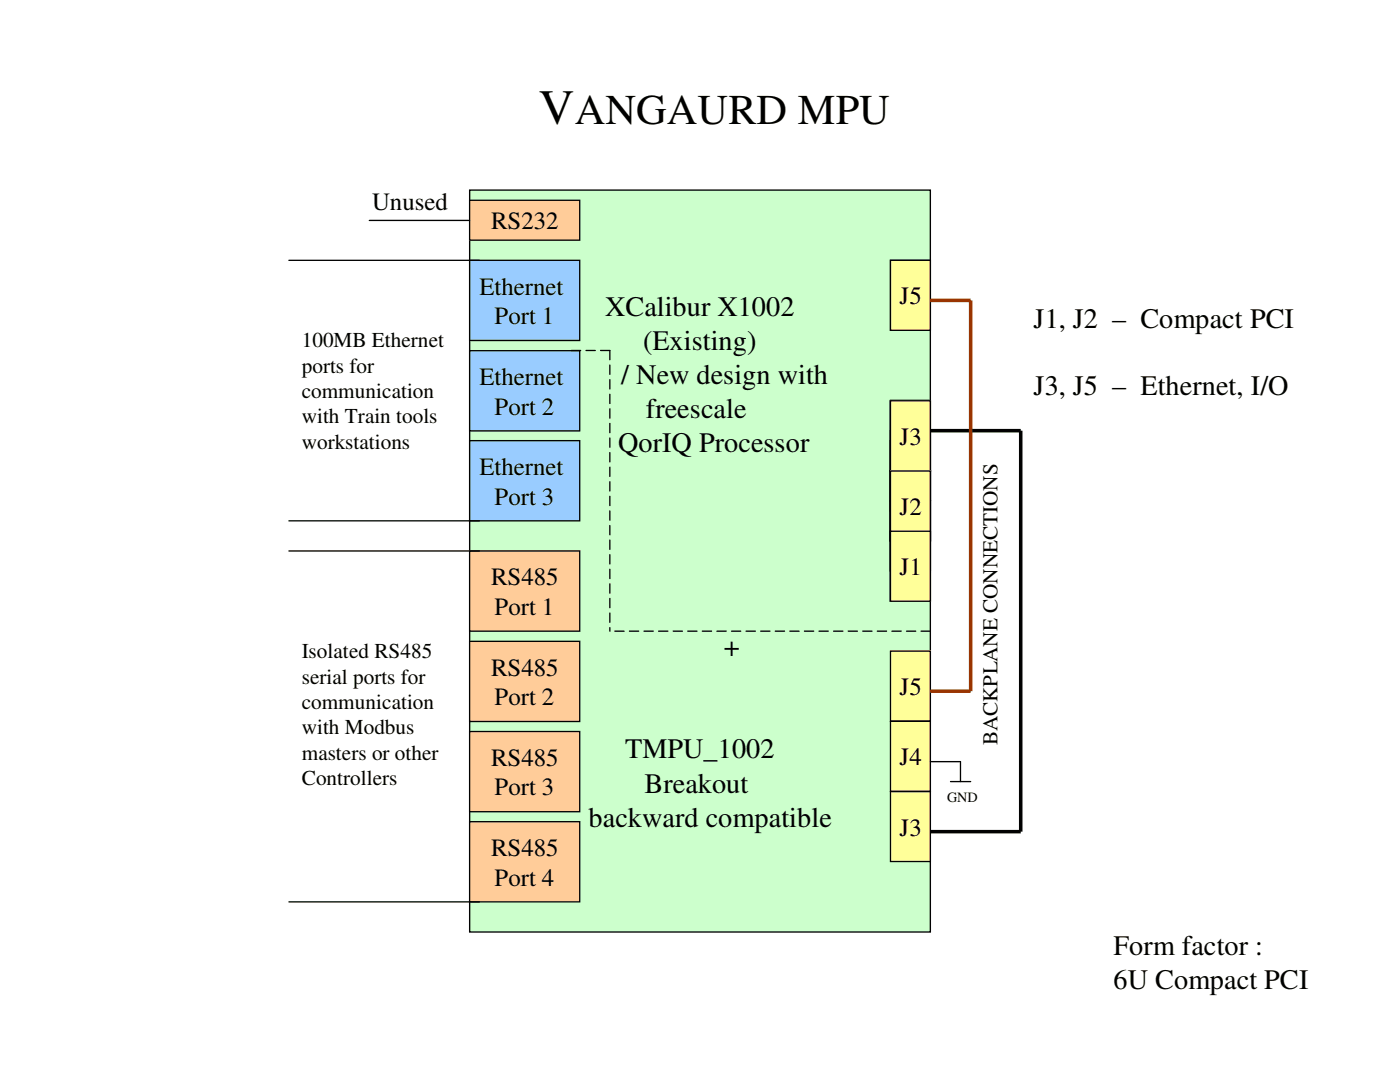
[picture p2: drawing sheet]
<svg xmlns="http://www.w3.org/2000/svg" width="279mm" height="216mm" viewBox="0 0 279 216" stroke-linecap="round" stroke-linejoin="round" font-family="sans-serif">
<defs><g id="words">
<text font-size="9.9" x="107.6" y="24.8">V</text>
<text font-size="8.5" x="114.7" y="24.8">ANGAURD MPU</text>
<g font-size="5.6">
<text x="120.8" y="63.1">XCalibur X1002</text>
<text x="206.3" y="65.4">J1, J2 – Compact PCI</text>
<text x="128.4" y="69.8">(Existing)</text>
<text x="124" y="76.7">/ New design with</text>
<text x="128.9" y="83.4">freescale</text>
<text x="206.3" y="78.7">J3, J5 – Ethernet, I/O</text>
<text x="123.4" y="90.3">QorIQ Processor</text>
<text x="144.5" y="131">+</text>
<text x="124.8" y="151.3">TMPU_1002</text>
<text x="128.7" y="158.2">Breakout</text>
<text x="117.5" y="164.9">backward compatible</text>
<text x="222.2" y="190.6">Form factor :</text>
<text x="222.2" y="197.4">6U Compact PCI</text>
</g>
<g font-size="5">
<text x="74.3" y="42">Unused</text>
<text x="98" y="45.8">RS232</text>
<text x="95.7" y="58.8">Ethernet</text>
<text x="98.7" y="64.7">Port 1</text>
<text x="179.5" y="60.7">J5</text>
<text x="95.7" y="76.8">Ethernet</text>
<text x="98.7" y="82.7">Port 2</text>
<text x="179.5" y="88.8">J3</text>
<text x="95.7" y="94.8">Ethernet</text>
<text x="179.5" y="94.7">J2</text>
<text x="98.7" y="100.7">Port 3</text>
<text x="179.5" y="96.8">J5</text>
<text x="179.5" y="102.8">J2</text>
<text x="179.5" y="108.6">J1</text>
<text x="98" y="116.8">RS485</text>
<text x="179.5" y="114.8">J1</text>
<text x="98.7" y="122.7">Port 1</text>
<text x="98" y="134.8">RS485</text>
<text x="98.7" y="140.7">Port 2</text>
<text x="179.5" y="138.7">J5</text>
<text x="98" y="152.8">RS485</text>
<text x="179.5" y="152.7">J4</text>
<text x="98.7" y="158.7">Port 3</text>
<text x="179.5" y="166.8">J3</text>
<text x="98" y="170.8">RS485</text>
<text x="98.7" y="176.7">Port 4</text>
</g>
<g font-size="4.2">
<text x="60.2" y="69.3">100MB Ethernet</text>
<text x="60.2" y="74.3">ports for</text>
<text x="60.2" y="79.4">communication</text>
<text x="60.2" y="84.5">with Train tools</text>
<text x="60.2" y="89.6">workstations</text>
<text x="60.2" y="131.4">Isolated RS485</text>
<text x="60.2" y="136.4">serial ports for</text>
<text x="60.2" y="141.5">communication</text>
<text x="60.2" y="146.6">with Modbus</text>
<text x="199.1" y="148.7" transform="rotate(-90 199.1 148.7)">BACKPLANE CONNECTIONS</text>
<text x="60.2" y="151.6">masters or other</text>
<text x="60.2" y="156.7">Controllers</text>
</g>
<text font-size="2.8" x="189.1" y="160">GND</text>
</g></defs>
<path d="M93.7 37.9h92v148h-92z" fill-rule="evenodd" fill="#cfc"/>
<path d="M93.7 37.9h92v148.1h-92z" fill="none" stroke="#010101" stroke-width=".26"/>
<path d="M93.7 51.9h22v16h-22z" fill-rule="evenodd" fill="#9cf"/>
<path d="M93.7 51.9h22v16h-22z" fill="none" stroke="#010101" stroke-width=".26"/>
<path d="M93.7 70h22v16h-22z" fill-rule="evenodd" fill="#9cf"/>
<path d="M93.7 70h22v16h-22z" fill="none" stroke="#010101" stroke-width=".26"/>
<path d="M93.7 87.9h22v16h-22z" fill-rule="evenodd" fill="#9cf"/>
<path d="M93.7 87.9h22v16h-22zM57.7 103.9h38" fill="none" stroke="#010101" stroke-width=".26"/>
<path d="M93.7 109.9h22v16h-22z" fill-rule="evenodd" fill="#fc9"/>
<path d="M93.7 109.9h22v16h-22z" fill="none" stroke="#010101" stroke-width=".26"/>
<path d="M93.7 127.9h22v16.1h-22z" fill-rule="evenodd" fill="#fc9"/>
<path d="M93.7 128h22v16h-22z" fill="none" stroke="#010101" stroke-width=".26"/>
<path d="M93.7 145.9h22v16.1h-22z" fill-rule="evenodd" fill="#fc9"/>
<path d="M93.7 146h22v16h-22z" fill="none" stroke="#010101" stroke-width=".26"/>
<path d="M93.7 163.9h22v16.1h-22z" fill-rule="evenodd" fill="#fc9"/>
<path d="M57.7 51.9h38M57.7 109.9h38M57.7 180h38M93.7 164h22v16h-22z" fill="none" stroke="#010101" stroke-width=".26"/>
<path d="M177.7 51.9h8v14h-8z" fill-rule="evenodd" fill="#ff9"/>
<path d="M177.7 51.9h8v14h-8z" fill="none" stroke="#010101" stroke-width=".26"/>
<path d="M177.7 88h8v13.9h-8z" fill-rule="evenodd" fill="#ff9"/>
<path d="M177.7 88h8v13.9h-8z" fill="none" stroke="#010101" stroke-width=".26"/>
<path d="M177.7 87.9h8v14h-8z" fill-rule="evenodd" fill="#ff9"/>
<path d="M177.7 87.9h8v14h-8z" fill="none" stroke="#010101" stroke-width=".26"/>
<path d="M177.7 80h8v14h-8z" fill-rule="evenodd" fill="#ff9"/>
<path d="M177.7 80.1h8v13.9h-8z" fill="none" stroke="#010101" stroke-width=".26"/>
<path d="M177.7 94h8v14h-8z" fill-rule="evenodd" fill="#ff9"/>
<path d="M177.7 94h8v14h-8z" fill="none" stroke="#010101" stroke-width=".26"/>
<path d="M177.7 93.9h8v14h-8z" fill-rule="evenodd" fill="#ff9"/>
<path d="M177.7 93.9h8v14h-8z" fill="none" stroke="#010101" stroke-width=".26"/>
<path d="M177.7 99.8h8v13.9h-8z" fill-rule="evenodd" fill="#ff9"/>
<path d="M177.7 99.8h8v13.9h-8z" fill="none" stroke="#010101" stroke-width=".26"/>
<path d="M177.7 85.9h8v13.9h-8z" fill-rule="evenodd" fill="#ff9"/>
<path d="M177.7 85.9h8v13.9h-8z" fill="none" stroke="#010101" stroke-width=".26"/>
<path d="M177.7 99.9h8v14h-8z" fill-rule="evenodd" fill="#ff9"/>
<path d="M177.7 99.9h8v14.1h-8z" fill="none" stroke="#010101" stroke-width=".26"/>
<path d="M177.7 85.9h8v14h-8z" fill-rule="evenodd" fill="#ff9"/>
<path d="M177.7 85.9h8v14h-8z" fill="none" stroke="#010101" stroke-width=".26"/>
<path d="M177.7 100h8v14h-8z" fill-rule="evenodd" fill="#ff9"/>
<path d="M177.7 100.1h8v13.9h-8z" fill="none" stroke="#010101" stroke-width=".26"/>
<path d="M177.7 79.9h8v14h-8z" fill-rule="evenodd" fill="#ff9"/>
<path d="M177.7 79.9h8v14h-8z" fill="none" stroke="#010101" stroke-width=".26"/>
<path d="M177.7 93.9h8v13.9h-8z" fill-rule="evenodd" fill="#ff9"/>
<path d="M177.7 93.9h8v14h-8z" fill="none" stroke="#010101" stroke-width=".26"/>
<path d="M177.7 93.9h8v14h-8z" fill-rule="evenodd" fill="#ff9"/>
<path d="M177.7 93.9h8v14h-8z" fill="none" stroke="#010101" stroke-width=".26"/>
<path d="M177.7 106h8v13.9h-8z" fill-rule="evenodd" fill="#ff9"/>
<path d="M177.7 106h8v13.9h-8z" fill="none" stroke="#010101" stroke-width=".26"/>
<path d="M177.7 93.9h8v14h-8z" fill-rule="evenodd" fill="#ff9"/>
<path d="M177.7 93.9h8v14h-8z" fill="none" stroke="#010101" stroke-width=".26"/>
<path d="M177.7 106h8v13.9h-8z" fill-rule="evenodd" fill="#ff9"/>
<path d="M177.7 106h8v13.9h-8z" fill="none" stroke="#010101" stroke-width=".26"/>
<path d="M177.7 79.9h8v14h-8z" fill-rule="evenodd" fill="#ff9"/>
<path d="M177.7 80h8v13.9h-8z" fill="none" stroke="#010101" stroke-width=".26"/>
<path d="M177.7 93.9h8v14h-8z" fill-rule="evenodd" fill="#ff9"/>
<path d="M177.7 94h8v13.9h-8z" fill="none" stroke="#010101" stroke-width=".26"/>
<path d="M177.7 106h8v14h-8z" fill-rule="evenodd" fill="#ff9"/>
<path d="M177.7 106h8v14h-8z" fill="none" stroke="#010101" stroke-width=".26"/>
<path d="M177.7 51.9h8v14h-8z" fill-rule="evenodd" fill="#ff9"/>
<path d="M177.7 51.9h8v14h-8z" fill="none" stroke="#010101" stroke-width=".26"/>
<path d="M177.7 79.9h8v14h-8z" fill-rule="evenodd" fill="#ff9"/>
<path d="M177.7 80h8v13.9h-8z" fill="none" stroke="#010101" stroke-width=".26"/>
<path d="M177.7 93.9h8v14h-8z" fill-rule="evenodd" fill="#ff9"/>
<path d="M177.7 94h8v13.9h-8z" fill="none" stroke="#010101" stroke-width=".26"/>
<path d="M177.7 106h8v14h-8z" fill-rule="evenodd" fill="#ff9"/>
<path d="M177.7 106h8v14h-8z" fill="none" stroke="#010101" stroke-width=".26"/>
<path d="M177.7 129.9h8v13.9h-8z" fill-rule="evenodd" fill="#ff9"/>
<path d="M177.7 129.9h8v14h-8z" fill="none" stroke="#010101" stroke-width=".26"/>
<path d="M177.7 143.9h8v14h-8z" fill-rule="evenodd" fill="#ff9"/>
<path d="M177.7 143.9h8v14h-8z" fill="none" stroke="#010101" stroke-width=".26"/>
<path d="M177.7 157.9h8v14h-8z" fill-rule="evenodd" fill="#ff9"/>
<path d="M177.7 157.9h8v14h-8zM185.7 152h6v4M189.7 156h4" fill="none" stroke="#010101" stroke-width=".26"/>
<path d="M121.7 69.9v56M121.7 69.9h-8M185.7 125.9h-64" fill="none" stroke="#010101" stroke-width=".26" stroke-dasharray="1.9 1.1"/>
<path d="M185.7 85.9h18v80h-18" fill="none" stroke="#010101" stroke-width=".71" stroke-linecap="butt"/>
<path d="M185.7 59.9h8v78h-8" fill="none" stroke="#993401" stroke-width=".71" stroke-linecap="butt"/>
<path d="M93.7 39.9h22v8h-22z" fill-rule="evenodd" fill="#fc9"/>
<path d="M93.7 40h22v7.9h-22zM73.7 44h20" fill="none" stroke="#010101" stroke-width=".26"/>
<use href="#words"/>
</svg>
